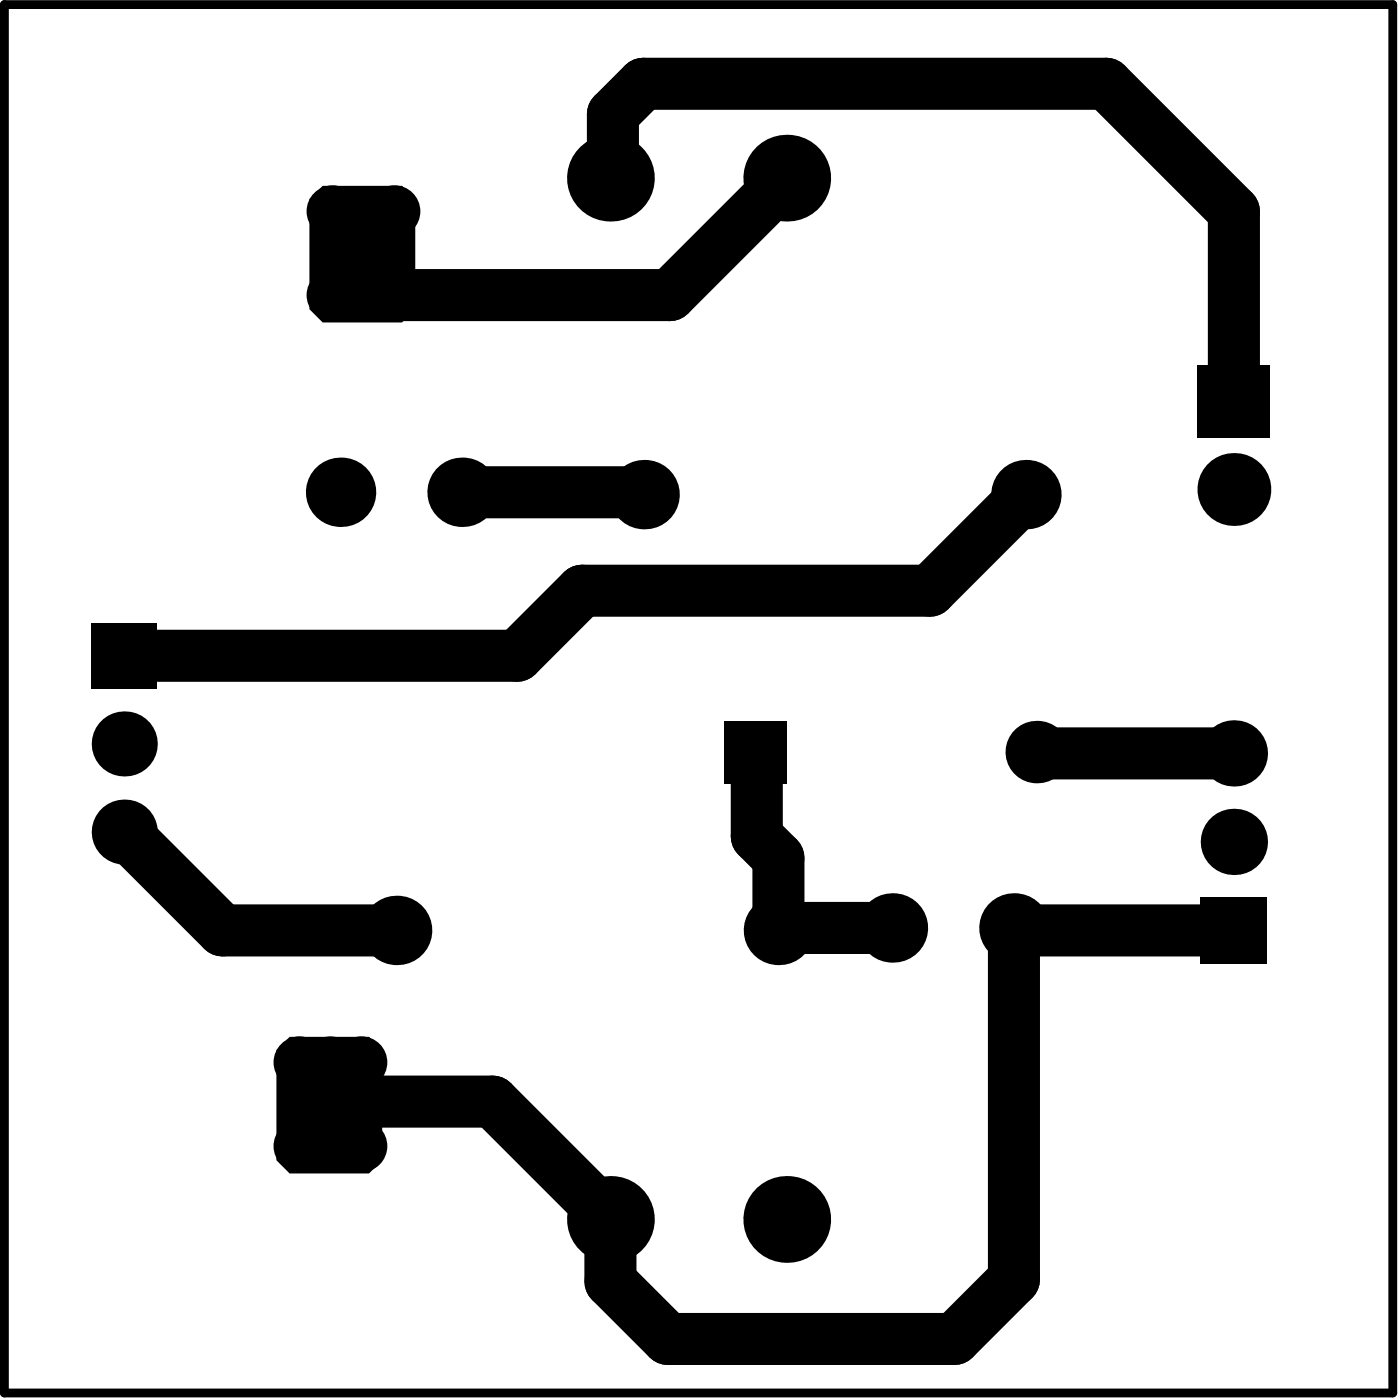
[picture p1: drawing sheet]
<svg xmlns="http://www.w3.org/2000/svg" width="134mm" height="134mm" viewBox="0 0 134 134" stroke-linecap="round" stroke-linejoin="round" font-family="sans-serif">
<path d="M.4 .4h133v133h-133z" fill="none" stroke="#000" stroke-width=".84"/>
<g fill="#000">
<path d="M30.9 17.8h7.6l1.3 1.3v10.5l-1.3 1.3h-7.6l-1.3-1.3v-10.5zM27.7 99.3h7.6l1.3 1.2v10.6l-1.3 1.3h-7.6l-1.2-1.3v-10.6z"/>
<circle cx="58.5" cy="17.1" r="4.2"/>
<circle cx="75.3" cy="17.1" r="4.2"/>
<circle cx="31.8" cy="20.2" r="2.49"/>
<circle cx="31.8" cy="28.3" r="2.49"/>
<circle cx="37.8" cy="28.3" r="2.49"/>
<circle cx="37.8" cy="20.2" r="2.49"/>
<circle cx="32.6" cy="47.1" r="3.3"/>
<circle cx="44.2" cy="47.1" r="3.3"/>
<circle cx="61.7" cy="47.4" r="3.3"/>
<circle cx="98.2" cy="47.4" r="3.3"/>
<circle cx="118.2" cy="46.9" r="3.5"/>
<circle cx="11.9" cy="79.7" r="3.1"/>
<circle cx="11.9" cy="71.2" r="3.1"/>
<circle cx="99.3" cy="72" r="2.99"/>
<circle cx="118.2" cy="72.1" r="3.2"/>
<circle cx="38" cy="89.1" r="3.3"/>
<circle cx="74.5" cy="89.1" r="3.3"/>
<circle cx="85.5" cy="88.9" r="3.3"/>
<circle cx="97.1" cy="88.9" r="3.3"/>
<circle cx="118.2" cy="80.6" r="3.2"/>
<circle cx="28.7" cy="109.7" r="2.49"/>
<circle cx="28.7" cy="101.7" r="2.49"/>
<circle cx="34.6" cy="109.7" r="2.49"/>
<circle cx="34.6" cy="101.7" r="2.49"/>
<circle cx="58.5" cy="116.8" r="4.2"/>
<circle cx="75.3" cy="116.8" r="4.2"/>
</g>
<path d="M58.5 17.1l.2-.3v-5.9l2.9-2.9h44.3l12.3 12.2v18.2M75.3 17.1l-11.2 11.2h-26.3M44.2 47.1h17.3l.2 .3M98.2 47.4l-9.2 9.2h-33.3l-6.2 6.2h-37.6M11.9 79.7l9.4 9.4h16.7M72.5 72.1v8l2 2.1v6.9l.3-.2h10.7M99.3 72l.1 .1h18.8M118.2 89.1h-20.9l-.2-.2v33.6l-5.7 5.7h-27.4l-5.5-5.5v-5.9l-11.3-11.3h-11.9l-.5 .4h-.2M31.6 101.7l3.8 3.8" fill="none" stroke="#000" stroke-width="5"/>
<g fill="#000">
<path d="M8.8 59.7h6.2v6.2h-6.2z" fill-rule="evenodd"/>
<path d="M114.7 34.9h6.9v7h-6.9z" fill-rule="evenodd"/>
<path d="M69.4 69h5.9v6h-5.9z" fill-rule="evenodd"/>
<path d="M115 85.9h6.3v6.4h-6.3z" fill-rule="evenodd"/>
</g>
</svg>
